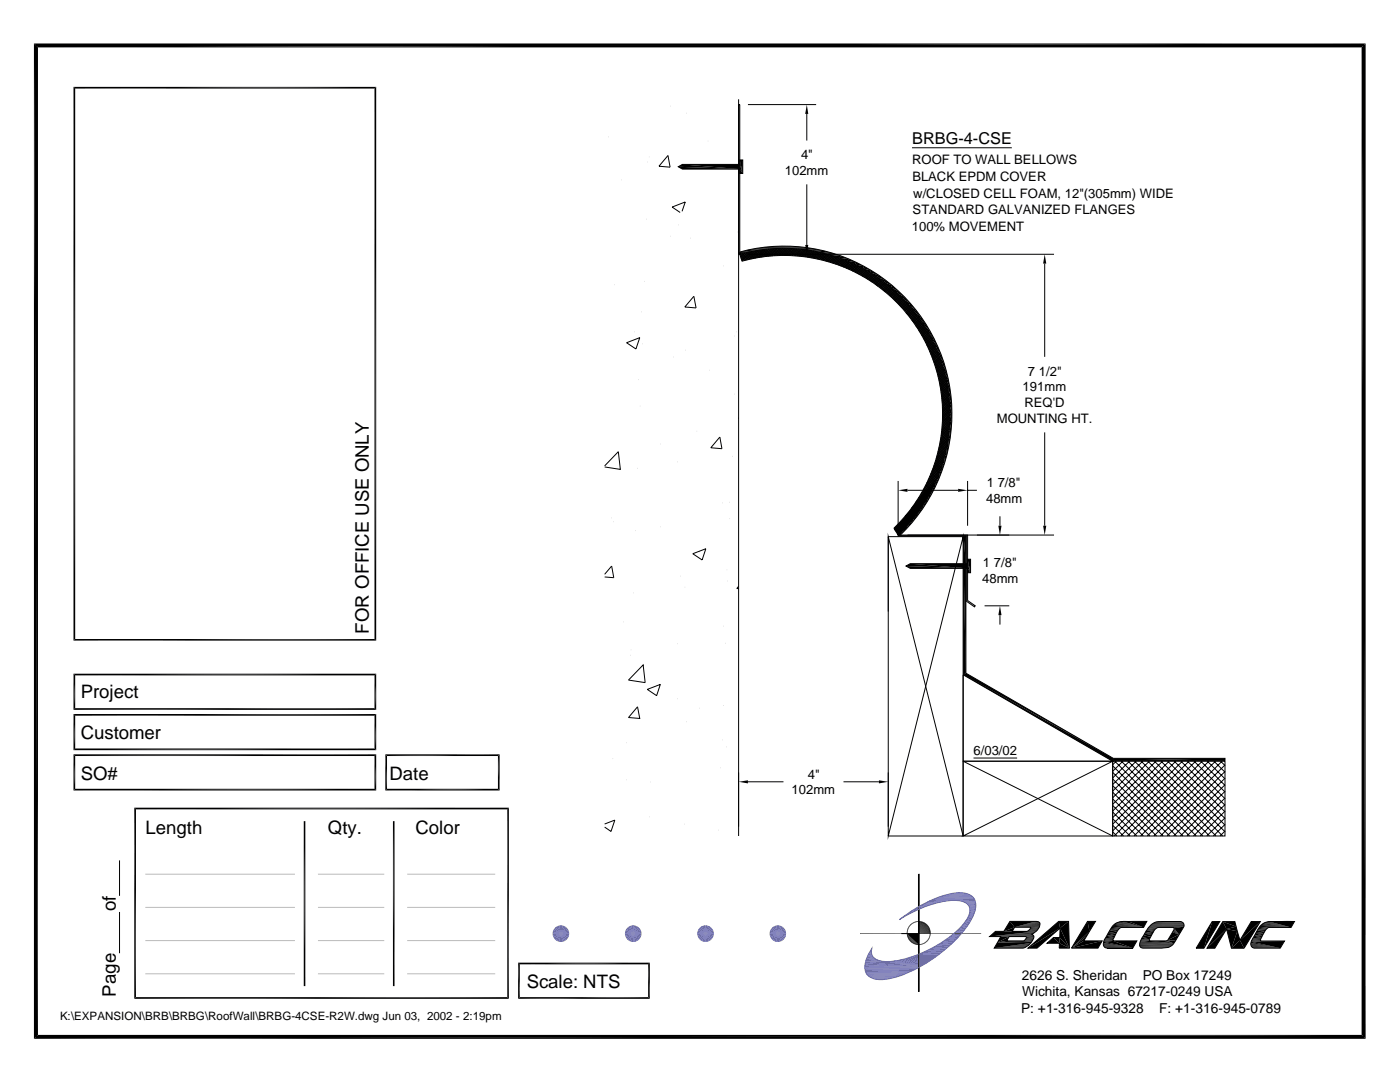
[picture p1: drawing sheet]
<svg xmlns="http://www.w3.org/2000/svg" width="279mm" height="216mm" viewBox="0 0 279 216" stroke-linecap="round" stroke-linejoin="round" font-family="sans-serif">
<defs><g id="words">
<g font-size="3.7">
<text x="73.6" y="126.4" transform="rotate(-90 73.6 126.4)">FOR OFFICE USE ONLY</text>
<text x="16.1" y="139.3">Project</text>
<text x="16.1" y="147.4">Customer</text>
<text x="16.1" y="155.6">SO#</text>
<text x="77.7" y="155.6">Date</text>
<text x="29" y="166.3">Length</text>
<text x="65.4" y="166.3">Qty.</text>
<text x="82.9" y="166.3">Color</text>
<text x="23.1" y="181.9" transform="rotate(-90 23.1 181.9)">of</text>
<text x="105.1" y="197.2">Scale: NTS</text>
<text x="23.1" y="198.8" transform="rotate(-90 23.1 198.8)">Page</text>
</g>
<text font-size="3.3" x="182" y="28.8">BRBG-4-CSE</text>
<g font-size="2.7">
<text x="203.9" y="195.5">2626 S. Sheridan</text>
<text x="228.1" y="195.5">PO Box 17249</text>
<text x="203.8" y="202.1">P: +1-316-945-9328</text>
<text x="204" y="198.8">Wichita, Kansas 67217-0249 USA</text>
<text x="231.3" y="202.1">F: +1-316-945-0789</text>
</g>
<g font-size="2.6">
<text x="156.6" y="34.9">102mm</text>
<text x="159.9" y="31.8">4&quot;</text>
<text x="182.1" y="32.7">ROOF TO WALL BELLOWS</text>
<text x="182.1" y="36.1">BLACK EPDM COVER</text>
<text x="182.3" y="39.4">w/CLOSED CELL FOAM, 12&quot;(305mm) WIDE</text>
<text x="182" y="46">100% MOVEMENT</text>
<text x="182.1" y="42.7">STANDARD GALVANIZED FLANGES</text>
<text x="205.1" y="75">7 1/2&quot;</text>
<text x="204.1" y="78.1">191mm</text>
<text x="204.4" y="81.2">REQ'D</text>
<text x="199" y="84.3">MOUNTING HT.</text>
<text x="196.8" y="100.3">48mm</text>
<text x="196.9" y="97.2">1 7/8&quot;</text>
<text x="196.1" y="113.2">1 7/8&quot;</text>
<text x="196" y="116.3">48mm</text>
<text x="161.2" y="155.4">4&quot;</text>
<text x="194.3" y="150.7">6/03/02</text>
<text x="157.9" y="158.5">102mm</text>
</g>
<text font-size="2.3" x="12" y="203.6">K:\EXPANSION\BRB\BRBG\RoofWall\BRBG-4CSE-R2W.dwg Jun 03, 2002 - 2:19pm</text>
</g></defs>
<g fill="none" stroke="#000" stroke-width=".2">
<path d="M147.4 19.8v147M121.3 27.3h.1M124 35.9h.1M129.2 32.3h.1M129.5 31.3h.1M133.3 31l.4 2.4-2.2-.2zM133.8 21.2h.1M135.4 33.3l.8-.5h11.4v-.9h.6v2.7h-.6v-.9h-11.4zM136.9 22.6h.1M141.3 28.2h.1M147.4 20.9h.2v29.8h-.2zM149.3 20.9h13.6"/>
<path d="M161 22.7v5.3M161 36.8v12.1M182 29.5h19.9M122.6 56.8h.1M128.6 56.2h.1M129.1 43.7h.1M133.9 47.1h.1M135.4 44.9h.1M136.1 42.2l.7-1.9-2.7 1 1.6 1.1M137.8 47.5h.1M138.5 59.1l.4 2.3-2.2-.1zM144.3 53.1h.1"/>
<path d="M147.1 46.3h.1M147.6 50.7v-.4a33.5 33.5 0 0 1 38 15.8 33.5 33.5 0 0 1-5.9 40.7h-.5M147.6 50.7a33.2 33.2 0 0 1 37.7 15.7 33.2 33.2 0 0 1-6.1 40.4M147.6 50.7l.5 1.4M147.7 50.7l1.2 1.2M147.8 50.7l-.1 .1M147.9 51.6l.5 .4M148 50.7l1.2 1.1M148.1 52v.1M148.1 52.1a31.6 31.6 0 0 1 35.9 14.9 31.6 31.6 0 0 1-5.6 38.4l.8 1.4M148.2 50.6l1.2 1.2M148.3 50.6l-.6 .5 .9 .9"/>
<path d="M148.5 50.5l1.2 1.2M148.7 50.5l-.9 .9M148.8 50.4l1.2 1.2M149.2 50.4l-1.3 1.2M149.3 50.7h61.1M149.3 50.3l1.2 1.2M149.8 50.2l1.3 1.2M150 50.2l-1.9 1.9M150.1 50.2l1.3 1.2M150.7 50.1l1.2 1.2M150.8 51.5l-1.2-1.2-1.6 1.6M150.8 50l-1.9 1.9"/>
<path d="M151 49.6h5M151 49.5h10.1M151.2 50l-1.8 1.8M151.2 50l1.3 1.2M151.5 49.9l1.3 1.3M151.6 49.9l-1.8 1.8M151.6 51.4l-1.2-1.3-1.9 1.9M151.8 49.9l1.3 1.3M152 49.8l-1.8 1.8-1.2-1.2M152.1 49.8l1.3 1.3M152.4 49.8l-1.8 1.7M152.7 49.3h8.4"/>
<path d="M152.7 49.2h6.7M152.7 49.8l1.3 1.3M152.7 49.8l-1.7 1.7M153 49.7l1.3 1.4M153.1 49.7l-1.7 1.7M153.3 49.7l1.3 1.3M153.5 49.7l-1.7 1.6M153.6 49.7l1.3 1.3M153.8 49.7l-1.6 1.6-1.2-1.3M153.9 49.7l1.4 1.3M154.2 49.6l-1.6 1.6M154.2 49.6l1.4 1.4"/>
<path d="M154.3 49.2h5.1M154.3 49.1h3.5M154.8 49.6l1.4 1.4M154.9 49.6l-1.6 1.5M155.2 49.6l1.3 1.4M155.2 49.6l-1.5 1.5-1.3-1.3M155.5 49.6l1.4 1.4M155.6 49.6l-1.5 1.5M155.8 49.6l1.4 1.4M155.9 51l-1.4-1.4-1.5 1.6M155.9 49.6l-1.5 1.4M156.1 49.6l1.4 1.4"/>
<path d="M156.2 49.6l-1.4 1.4M156.4 49.6l1.5 1.4M156.5 49.6l-1.4 1.4M156.8 51l1.4-1.4 1.5 1.5M156.8 49.6l1.4 1.4M156.9 49.6l-1.5 1.4M157.1 49.6l1.5 1.4M157.2 49.6l-1.4 1.4M157.5 49.6l1.4 1.5M157.5 49.6l-1.4 1.4M157.7 49.6h5.1M157.8 49.6l1.5 1.5 1.3-1.3"/>
<path d="M157.8 49.6l-1.3 1.4M158.5 49.6l-1.4 1.4M158.5 49.6l1.5 1.6M158.8 49.6l-1.4 1.4M158.8 49.6l1.6 1.6M159 51.1l1.3-1.3 1.7 1.7M159.1 49.7l-1.3 1.3M159.2 49.7l1.6 1.6 1.2-1.3M159.3 49.8h3.5M159.4 49.7l-1.3 1.3M159.6 49.7l1.6 1.6M159.7 49.7l-1.3 1.3"/>
<path d="M159.9 49.7l1.7 1.7M160 49.7l-1.3 1.4M160.2 51.2l1.3-1.3 1.7 1.8M160.7 49.8l1.7 1.7M160.9 49.8l-1.3 1.3M161.1 49.9l1.7 1.7M161.2 49.9l-1.3 1.3M161.7 50l-1.2 1.2M161.8 50l1.8 1.8 1.1-1.2M162.2 50.1l1.9 1.8M162.3 50.1l-1.2 1.2M162.6 50.1l-1.2 1.3"/>
<path d="M162.6 50.1l1.9 1.9M162.9 50.2l-1.3 1.2M163 50.2l2 1.9M163.1 50.2l-1.2 1.2M163.4 50.3l-1.2 1.2M163.5 50.3l1.9 2 1.1-1.2M163.7 50.4l-1.2 1.1M163.9 50.4l2 2 1.1-1.1M163.9 50.4l-1.1 1.2M164.1 51.9l1.1-1.1 2.2 2.1M164.2 50.5l-1.2 1.1M164.3 50.5l2.1 2.1 1.1-1.1"/>
<path d="M164.5 50.5l-1.2 1.2M164.8 50.6l2.1 2.1 1.1-1.1M165 50.7l-1.1 1.1M165.5 50.8l-1.1 1.2M165.7 50.9l2.2 2.2M165.8 50.9l-1.2 1.1M166 51l-1.1 1.1M166.2 51l2.3 2.3M166.3 51.1l-1.2 1.1M166.6 51.2l2.4 2.4 1.1-1.1M166.8 51.2l-1.1 1.1M167.1 51.3l2.5 2.5"/>
<path d="M167.3 51.4l-1.1 1.1M167.6 53l1.1-1.1 2.9 2.9M167.6 51.5l2.6 2.6M167.7 51.6l-1 1M168.2 51.7l2.7 2.7M168.2 51.7l-1 1.1M168.5 51.8l-1.1 1.1M169 52l-1.1 1.1M169.2 52.1l-1.1 1.1M169.3 52.2l3.1 3M169.4 52.2l-1.1 1.1M169.6 52.3l-1 1.1"/>
<path d="M169.8 52.4l3.4 3.3 1-1M169.9 52.4l-1.1 1.1M170.3 52.6l-1 1.1M170.5 52.7l3.6 3.6M170.5 52.7l-1 1.1M170.8 52.8l-1.1 1.1M171 52.9l-1.1 1.1M171.1 53l4.1 4.1M171.2 53l-1 1.1M171.4 53.1l-1 1.1M171.7 53.3l-1.1 1M171.8 53.3l4.9 5"/>
<path d="M171.9 53.4l-1.1 1M172.1 53.5l-1.1 1M172.3 53.6l-1 1M172.5 53.7l12.9 12.9M172.5 53.7l-1 1.1M172.7 53.8l-1 1.1M172.9 54l-1 1M173.1 54.1l-1 1M173.2 54.1l11.8 11.8M173.4 54.2l-1.1 1M173.5 54.3l-.9 1.1M173.8 54.5l-1.1 1"/>
<path d="M174 54.6l-1 1M174.1 54.7l10.3 10.3M174.4 54.8l-1 1M174.6 55l-1 1M174.8 55.1l-1 1M175 55.2l-1 1M175 55.3l8.8 8.8M175.2 55.4l-1 1M175.4 55.5l-1.1 1M175.6 55.6l-1 1M175.7 55.8l-.9 1M175.9 55.9l-1 1"/>
<path d="M176.1 56l-1 1M176.2 56.1l6.8 6.8M176.3 56.2l-1 1M176.5 56.3l-1 1M176.7 56.5l-1 1M176.8 58.4l1-1 4 3.9-1 1M176.9 56.6l-1 1M177.1 56.8l-1 1M177.2 56.9l-.9 1M177.4 57.1l-1 1M177.6 57.2l-1 1M178 57.5l-1 1"/>
<path d="M178.1 57.7l-1 1M178.3 57.8l-1 1M178.5 58l-1 1M178.7 58.1l-1 1M178.8 58.3l-1 1M179 58.4l-1 1M179.2 58.6l-1 1M179.3 58.8l-.9 1M179.5 58.9l-1 1M179.7 59.1l-1 1M179.9 59.3l-1 .9M180 59.4l-1 1"/>
<path d="M180.2 59.6l-1 1M180.3 59.8l-1 .9M180.5 59.9l-1 1M208.5 52.6v18.6M125.1 68.4l2.6-1-.8 2.2zM126.6 66.2h.1M127.5 75.7h.1M128 62.2h.1M128.2 68.6h.1M134.5 71.2h.1M136.8 69.9h.1M137.3 61h.1"/>
<path d="M141.6 73.9h.1M146.5 67.1h.1M146.6 78.6h.1M147 66.2h.1M180.7 60.1l-1 1M180.8 62.4l5 5M180.8 60.3l-1 1M181 60.5l-1 .9M181.1 60.6l-1 1M181.3 60.8l-1 1M181.4 61l-1 1M181.6 61.2l-1 .9"/>
<path d="M181.9 61.5l-1 1M182 63.9l4.1 4.1M182 61.7l-.9 1M182.2 61.9l-1 1M182.3 62l-.9 1M182.5 62.2l-1 1M182.6 62.4l-1 1M182.8 65l3.6 3.7M182.8 62.6l-1 1M182.9 62.8l-1 1M183 63l-.9 1M183.2 63.2l-1 1"/>
<path d="M183.3 63.4l-1 1M183.3 65.9l3.4 3.4M183.5 63.6l-1 1M183.6 63.8l-1 .9M183.7 63.9l-1 1.1M183.9 64.1l-1 1.1M184 64.3l-1 1M184.1 64.5l-1 1.1M184.3 64.7l-1 1M184.3 67.5l2.9 2.9-1.1 1.1M184.4 64.9l-1 1.1M184.5 65.2l-1 1"/>
<path d="M184.6 68.2l2.8 2.8M184.7 65.3l-1.1 1.1M184.8 65.6l-1.1 1M184.9 65.8l-1 1 3.1 3M185 68.8l2.6 2.7M185 66l-1 1M185.1 66.2l-1 1M185.3 69.5l2.5 2.5M185.3 66.4l-1.1 1M185.4 66.6l-1.1 1M185.5 66.8l-1 1M185.5 70.1l2.4 2.4"/>
<path d="M185.6 67l-1 1.1M185.7 67.2l-1 1.1M185.8 70.6l2.3 2.4M185.8 67.5l-1 1M185.9 67.7l-1 1M186 71.2l2.2 2.2M186.1 67.9l-1.1 1M186.2 68.1l-1.1 1.1M186.2 71.7l2.2 2.2M186.3 68.3l-1.1 1.1M186.4 68.6l-1.1 1M186.5 68.8l-1.1 1"/>
<path d="M186.5 72.7l2.1 2.1M186.6 69l-1.1 1.1M186.7 69.2l-1.1 1.1M186.8 69.5l-1.1 1M186.8 73.7l2 1.9M186.9 69.7l-1.1 1.1M187 74.1l1.9 2M187 69.9l-1.1 1.1M187.1 70.2l-1.1 1M187.1 74.6l1.9 1.9M187.3 70.6l-1.1 1.1M187.3 75.5l1.8 1.8"/>
<path d="M187.4 70.9l-1.1 1.1M187.4 75.9l1.8 1.8-1.3 1.2M187.5 71.1l-1.1 1.1 2.1 2.1M187.5 76.3l1.7 1.8M187.6 71.4l-1.1 1.1M187.6 76.7l1.7 1.7M187.6 71.6l-1.1 1.1M187.6 77.1l1.7 1.7-1.3 1.3 1.5 1.6M187.7 77.5l1.7 1.7M187.7 71.8l-1.1 1.2M187.8 77.9l1.6 1.7M187.8 72.1l-1.1 1.1 2 2"/>
<path d="M187.8 78.3l1.6 1.6M187.9 78.7l1.6 1.6M187.9 72.3l-1.1 1.2M187.9 79.1l1.6 1.5-1.4 1.4M188 79.4l1.5 1.6M188 72.6l-1.2 1.1M188 79.8l1.5 1.5M188 72.8l-1.1 1.2M188.1 73.1l-1.1 1.1M188.2 73.3l-1.2 1.2M188.3 73.6l-1.2 1.2M188.4 73.9l-1.2 1.1 1.8 1.9"/>
<path d="M188.4 74.1l-1.1 1.2M188.5 74.4l-1.2 1.1M188.6 74.6l-1.2 1.2M188.6 74.9l-1.2 1.2M188.7 75.2l-1.2 1.2M188.7 75.4l-1.1 1.2M188.8 75.7l-1.2 1.2M188.9 76l-1.3 1.2M188.9 76.2l-1.2 1.3M189 76.5l-1.3 1.3M189 76.8l-1.2 1.2M189.1 77.1l-1.3 1.2"/>
<path d="M189.1 77.4l-1.2 1.2M189.2 77.9l-1.3 1.3M189.3 78.2l-1.3 1.3M189.3 78.5l-1.3 1.3M189.4 79.1l-1.4 1.3M189.4 79.4l-1.3 1.4M189.4 79.7l-1.3 1.4M120.7 93l2.7-2.9 .4 3.6-3.1-.5M127.3 93.5h.1M127.7 81h.1M131.8 88.6h.1M135.3 92.2h.1"/>
<path d="M139.1 86h.1M143.7 87.2l.4 2.3-2.2-.2zM146.1 91.1h.1M147.4 83.4v.1M179.2 96v8.9M181.1 97.8h10.1M183 99.9l1.1 1.1M183.1 99.7l1.1 1.1-5.4 5.3M183.2 99.5l1.1 1.1M183.4 99.3l1.1 1.1M183.5 99.1l1.1 1.1M183.6 98.8l1.1 1.1"/>
<path d="M183.7 98.6l1.1 1.1M183.9 98.4l1.1 1.1M184 98.2l1.1 1.1M184.1 98l1.1 1.1M184.2 97.8l1.1 1.1M184.3 97.6l1.1 1.1M184.4 97.4l1.2 1.1M184.6 97.2l1.1 1.1M184.7 96.9l1.1 1.1M184.8 99.9l-6.1 6M184.8 96.7l1.1 1.1M184.9 96.5l1.1 1.2-5.4 5.4 1.1 1.1"/>
<path d="M185 96.3l1.1 1.1M185.1 96.1l1.1 1.1M185.2 95.8l1.2 1.1M185.2 99.1l-6.6 6.6M185.3 95.6l1.2 1.1M185.4 95.4l1.2 1.1M185.5 95.1l1.2 1.2M185.6 94.9l1.2 1.2M185.7 98.3l-7.2 7.2M185.7 94.7l1.2 1.1M185.8 94.4l1.2 1.2M185.9 94.2l1.1 1.2"/>
<path d="M186 94l1.2 1.1M186.1 93.7l1.1 1.2M186.2 93.5l1.1 1.1M186.3 93.2l1.1 1.2M186.3 97l-4.4 4.5 1.1 1M186.4 93l1.1 1.1-2.9 3M186.4 92.8l1.2 1.1M186.6 96.4l-3.9 3.9 1.1 1.1M186.6 92.3l1.2 1.1M186.7 92l1.2 1.2M186.8 91.8l1.1 1.1M186.8 91.5l1.2 1.2"/>
<path d="M186.9 95.8l-3.6 3.6M186.9 91.2l1.2 1.2M187 91l1.2 1.2-2.5 2.4M187 90.7l1.3 1.2M187.1 95.2l-3.3 3.3M187.1 90.5l1.2 1.2M187.2 89.9l1.3 1.2M187.3 89.7l1.2 1.2M187.3 94.7l-3.1 3.1M187.4 89.4l1.2 1.2M187.4 89.1l1.3 1.3M187.5 88.9l1.2 1.2"/>
<path d="M187.5 88.6l1.3 1.2M187.6 88.3l1.2 1.2-2 2.1M187.6 88l1.3 1.3M187.7 93.6l-2.8 2.8M187.7 87.5l1.3 1.2-1.9 1.9M187.8 87.2l1.3 1.3M187.8 86.9l1.3 1.3M187.9 86.6l1.2 1.3M187.9 93.1l-2.7 2.7M187.9 86.3l1.3 1.3M187.9 86l1.3 1.3M188 85.7l1.3 1.3"/>
<path d="M188 85.4l1.3 1.3M188 92.6l-2.5 2.6M188 84.8l1.4 1.3M188 80.5l1.5 1.5M188.1 84.5l1.3 1.3M188.1 84.2l1.3 1.3M188.1 80.9l1.4 1.4M188.1 83.8l1.4 1.4M188.1 81.5l1.5 1.5M188.1 81.2l1.5 1.5M188.1 83.5l1.4 1.4-1.6 1.7M188.1 82.9l1.4 1.4"/>
<path d="M188.1 83.2l1.4 1.4M188.1 82.5l1.4 1.5M188.1 82.2l1.4 1.5M188.1 81.9l1.4 1.4M188.3 91.7l-2.4 2.4M188.4 91.2l-2.2 2.3M188.6 90.8l-2.2 2.2M188.7 90.4l-2.2 2.1 1.2 1.2M188.8 89.9l-2.1 2.1M188.9 89.1l-2 2M189.1 88.3l-1.9 1.9 1.2 1.2M189.1 87.9l-1.8 1.9"/>
<path d="M189.2 87.5l-1.8 1.8M189.3 87.1l-1.8 1.8M189.3 86.8l-1.7 1.7M189.4 86.4l-1.8 1.7M189.4 86l-1.7 1.7 1.3 1.3M189.4 85.6l-1.6 1.7M189.4 80l-1.3 1.4M189.5 85.3l-1.7 1.6M189.5 80.3l-1.4 1.4M189.5 80.9l-1.4 1.4M189.5 84.6l-1.6 1.6M189.5 81.3l-1.4 1.4"/>
<path d="M189.5 84.2l-1.5 1.6M189.5 81.6l-1.4 1.4M189.5 81.9l-1.4 1.4M189.5 82.2l-1.4 1.5M189.5 83.2l-1.5 1.5M189.5 83.5l-1.5 1.6 1.4 1.3M189.5 83.9l-1.5 1.5M189.6 82.5l-1.5 1.5M189.6 82.9l-1.5 1.5M193.1 96v8.9M193.1 97.8h1.9M208.5 86.3v18.6"/>
<path d="M120.7 114.6l1.4-1.7 .4 2.4-1.8-.2M122 103.3h.1M122.4 104.1h.1M126.3 118.3h.1M126.8 105.9h.1M131.8 105.1h.1M135.7 115h.1M136.7 117.2h.1M138.3 110.5l2.6-1-.8 2.2zM139.7 110.1h.1M144.2 100.4h.1M145.1 113.7h.1"/>
<path d="M145.2 115.9h.1M145.6 100.2h.1M145.7 103.5h.1M147.4 117l-.4 .4 .4 .1M178.5 105.6l1 1M178.5 105.3l1.1 1.1M178.7 105.1l1.1 1.1M178.8 105l1.1 1.1M179 104.8l1.1 1.1M179.1 106.5l.2 .2M179.2 104.6l1.1 1.1M179.2 106.8h13.9v13l1.5 1.1-.1 .2-1.7-1.1v-13h-13.6z"/>
<path d="M179.2 106.8h.1M179.3 104.5l1.1 1.1M179.5 104.3l1.1 1.1M179.7 104.1l1.1 1.1-1.6 1.5M179.8 103.9l1.1 1.2M180 103.8l1.1 1.1M180.1 103.6l1.1 1.1M180.3 103.4l1.1 1.1M180.4 103.3l1.1 1.1M180.7 102.9l1.1 1.1M180.8 112.9l.9-.4h11.4v-.9h.6v2.7h-.6v-.9h-11.4zM180.9 102.7l1.1 1.1"/>
<path d="M181 102.5l1.1 1.1M181.1 106.8h29.3M181.2 102.3l1.1 1.1M181.3 102.2l1.1 1.1M181.5 102l1.1 1.1M181.6 101.8l1.1 1.1M181.8 101.6l1.1 1.1M182 101.2l1.1 1.1M182.2 101l1.1 1.1M182.3 100.8l1.1 1.1M182.5 100.6l1.1 1.1M182.6 103l-3.5 3.6"/>
<path d="M182.6 100.5l1.1 1.1M182.9 100.1l1.1 1.1M183.5 101.8l-4.5 4.5M192.2 107.1h-14.9v59.7l14.9-59.7v59.7M192.3 107.1h.5v27.2l29.4 17h22.3v.5h-22.4l-29.8-17.2zM199.6 103v1.9M124.4 124.1h.1M125.9 130.7h.1M125.9 129.7h.1M128.4 132.7l.4 3.5-3.4-.5zM129.2 137.6l2.6-1-.8 2.2zM135.1 139.4h.1"/>
<path d="M135.3 128.4h.1M144.3 124.9h.1M144.8 128.4h.1M177.3 122v-14.9l14.9 59.7M192.2 134.6l29.9 17.3h-29.9zM196.5 120.9h4.9M199.6 122.7v1.9M122.3 151.4h.1M125 155.6h.1M125 148.2h.1M125.4 143.2h.1M127.2 141l.5 2.4-2.3-.2z"/>
<path d="M129.8 156h.1M137.1 144h.1M139.6 141.3h.1M143.8 153.2h.1M144.1 147.6h.1M144.3 140.8h.1M144.9 149h.1M149.3 156h7.1M168.3 156h7.1M177.3 154.1v10.9M192.2 151.9l29.9 14.9M222.1 151.9h22.4v14.9h-22.4z"/>
<path d="M222.1 151.9l-29.9 14.9h29.9v-14.9h-29.9v14.9M222.1 152.8l14 14M222.1 154.1l12.7 12.7M222.1 155.4l11.3 11.4M222.1 156.8l10 10M222.1 158.1l8.7 8.7M222.1 159.4l7.4 7.4M222.5 151.9l14.9 14.9M222.8 151.9l-.7 .7M223.8 151.9l14.9 14.9M224.1 151.9l-2 2M225.1 151.9l15 14.9"/>
<path d="M225.4 151.9l-3.3 3.3M226.4 151.9l15 14.9M226.7 151.9l-4.6 4.6M227.8 151.9l14.9 14.9M228 151.9l-5.9 6M229.1 151.9l14.9 14.9M229.4 151.9l-7.3 7.3M230.4 151.9l14.1 14.1M230.7 151.9l-8.6 8.6M231.7 151.9l12.8 12.7M232 151.9l-9.9 9.9M233 151.9l11.5 11.4"/>
<path d="M233.3 151.9l-11.2 11.3M234.4 151.9l10.1 10.1M234.7 151.9l-12.6 12.6M235.7 151.9l8.8 8.8M236 151.9l-13.9 13.9M237 151.9l7.5 7.5M237.3 151.9l-14.9 14.9M238.3 151.9l6.2 6.1M238.6 151.9l-14.9 14.9M239.6 151.9l4.9 4.8M239.9 151.9l-14.9 14.9M241 151.9l3.5 3.5"/>
<path d="M241.3 151.9l-15 14.9M242.3 151.9l2.2 2.2M242.6 151.9l-15 14.9M243.6 151.9l.9 .9M243.9 151.9l-14.9 14.9M244.5 152.6l-14.2 14.2M244.5 153.9l-12.9 12.9M244.5 155.3l-11.6 11.5M244.5 156.6l-10.3 10.2M244.5 157.9l-8.9 8.9M244.5 159.2l-7.6 7.6M120.7 164.4l2-.8-.8 2.3-1.2-.9"/>
<path d="M129.6 163h.1M136.6 164.4h.1M143.4 165.6h.1M177.3 166.8h14.9M222.1 160.7l6.1 6.1M222.1 162l4.8 4.8M222.1 163.4l3.4 3.4M222.1 164.7l2.1 2.1M222.1 166l.8 .8M244.5 160.5l-6.3 6.3M244.5 161.9l-5 4.9M244.5 163.2l-3.7 3.6"/>
<path d="M244.5 164.5l-2.4 2.3M244.5 165.8l-1 1"/>
</g>
<g fill="#000">
<path d="M6.8 8.7h265.7l-264.9 .8zM7.6 9.5l264.9-.8-.8 .8zM271.7 9.5l.8 197.8-.8-.8zM271.7 9.5l.8-.8v198.6zM135.4 33.3l12.2 .4h-11.4zM135.4 33.3l.8-.5 11.4 .9zM147.6 33.7l.6 .9h-.6zM136.2 32.8h11.4v.9zM147.6 32.8l.6 1.8-.6-.9zM147.6 31.9l.6 2.7-.6-1.8zM147.6 31.9h.6v2.7zM161 20.9l.3 1.8h-.6z"/>
<path d="M147.6 50.3h1.7l-1.7 .4zM160.7 48.9h.6l-.3 1.8zM164.3 50.5l3.4 .5h-1.7zM166 51h1.7l-.1 .5zM164.3 50.5h1.8l1.6 .5zM167.6 51.5l1.7 .1-.1 .5zM167.7 51l1.6 .6-1.7-.1zM169.2 52.1l1.7 .2-.2 .5zM169.3 51.6l1.6 .7-1.7-.2zM170.7 52.8l1.7 .3-.2 .5zM170.9 52.3l1.5 .8-1.7-.3zM172.2 53.6l1.7 .4-.2 .4z"/>
<path d="M172.4 53.1l1.5 .9-1.7-.4zM173.7 54.4l1.6 .5-.2 .4zM173.9 54l1.4 .9-1.6-.5zM175.1 55.3l1.6 .6-.2 .4zM175.3 54.9l1.4 1-1.6-.6zM176.5 56.3l1.5 .6-.2 .5zM176.7 55.9l1.3 1-1.5-.6zM177.8 57.4l1.5 .7-.3 .4zM178 56.9l1.3 1.2-1.5-.7zM179 58.5l1.5 .8-.2 .4zM179.3 58.1l1.2 1.2-1.5-.8zM180.3 59.7l1.4 .8-.3 .4z"/>
<path d="M180.5 59.3l1.2 1.2-1.4-.8zM208.5 50.7l.3 1.9h-.6zM181.4 60.9l1.4 .9-.3 .4zM181.7 60.5l1.1 1.3-1.4-.9zM182.5 62.2l1.3 1-.3 .4zM182.8 61.8l1 1.4-1.3-1zM183.5 63.6l1.2 1-.3 .4zM183.8 63.2l.9 1.4-1.2-1zM184.4 65l1.2 1.1-.3 .3zM184.7 64.6l.9 1.5-1.2-1.1zM185.3 66.4l1.1 1.2-.3 .3zM185.6 66.1l.8 1.5-1.1-1.2z"/>
<path d="M186.1 67.9l1 1.2-.3 .3zM186.4 67.6l.7 1.5-1-1.2zM186.8 69.4l1 1.3-.4 .3zM187.1 69.1l.7 1.6-1-1.3zM187.4 71l1 1.3-.4 .3zM187.4 71l.4-.3 .6 1.6zM188 72.6l.8 1.3-.4 .3zM188 72.6l.4-.3 .4 1.6zM188.4 74.2l.8 1.4-.4 .3zM188.4 74.2l.4-.3 .4 1.7zM188.8 75.9l.7 1.4-.4 .2zM189.1 77.5l.7 1.4-.4 .3z"/>
<path d="M188.8 75.9l.4-.3 .3 1.7zM189.4 79.2l.5 1.4-.4 .3zM189.1 77.5l.4-.2 .3 1.6zM189.4 79.2l.4-.3 .1 1.7zM179.2 97.8l1.9-.3v.6zM185.4 98.8l-.4 1.3-.4 .1zM185.4 98.8l.5-.1-.9 1.4zM186.2 97.3l-.3 1.4-.5 .1zM186.2 97.3l.4-.1-.7 1.5zM186.9 95.7l-.3 1.5-.4 .1zM186.9 95.7l.4-.1-.7 1.6zM187.5 94.2l-.2 1.4-.4 .1z"/>
<path d="M187.5 94.2l.5-.2-.7 1.6zM188.1 92.6l-.1 1.4-.5 .2zM188.1 92.6l.4-.2-.5 1.6zM188.5 90.9v1.5l-.4 .2zM188.9 89.3l.1 1.5-.5 .1zM188.5 90.9l.5-.1-.5 1.6zM189.2 87.6l.1 1.5-.4 .2zM188.9 89.3l.4-.2-.3 1.7zM189.4 86l.2 1.4-.4 .2zM189.5 80.9l.5 1.4-.4 .3zM189.5 84.3l.3 1.4-.4 .3zM189.6 82.6l.3 1.4-.4 .3z"/>
<path d="M189.2 87.6l.4-.2-.3 1.7zM189.4 86l.4-.3-.2 1.7zM189.5 80.9l.4-.3 .1 1.7zM189.5 84.3l.4-.3-.1 1.7zM189.6 82.6l.4-.3-.1 1.7zM191.2 97.5l1.9 .3-1.9 .3zM180.4 105.6l-.7 1.2h-.5zM180.8 112.9l12.3 .5h-11.4zM180.4 105.6h.5l-1.2 1.2zM181.6 104.3l-.7 1.3h-.5zM180.8 112.9l.9-.4 11.4 .9zM181.6 104.3h.4l-1.1 1.3z"/>
<path d="M182.6 103l-.6 1.3h-.4zM182.6 103h.5l-1.1 1.3zM183.6 101.6l-.5 1.4h-.5zM183.6 101.6h.5l-1 1.4zM184.6 100.2l-.5 1.4h-.5zM184.6 100.2l.4-.1-.9 1.5zM193.1 113.4l.6 .9h-.6zM181.7 112.5h11.4v.9zM193.1 112.5l.6 1.8-.6-.9zM193.1 111.6l.6 2.7-.6-1.8zM193.1 111.6h.6v2.7zM199.2 104.9h.7l-.3 1.9z"/>
<path d="M208.2 104.9h.6l-.3 1.9zM192.3 134.6l29.9 16.7-.1 .5zM192.3 134.6l.5-.3 29.4 17zM199.6 120.9l.3 1.8h-.7zM147.4 156l1.9-.3v.6zM175.4 155.7l1.9 .3-1.9 .3zM222.2 151.3l22.3 .5h-22.4zM222.2 151.3h22.3v.5zM6.8 8.7l.8 197.8-.8 .8zM6.8 8.7l.8 .8v197zM6.8 207.3l.8-.8h264.1zM6.8 207.3l264.9-.8 .8 .8z"/>
</g>
<path d="M162.7 50.3h3.4M192.5 107.1v5.4M192.5 113.4v21.2" fill="none" stroke="#000" stroke-width=".44"/>
<path d="M162.7 50.3h3.4" fill="none" stroke="#000" stroke-width=".38"/>
<path d="M147.6 50.2h3.3M149.3 49.7h5M14.7 127.7h60.4M60.8 163.9v32.9M78.6 163.9v32.9M101.4 161.2v38.1" fill="none" stroke="#000" stroke-width=".32"/>
<path d="M147.6 50.1h3.3" fill="none" stroke="#000" stroke-width=".42"/>
<path d="M157.7 49.6h5.1M161 50h3.5" fill="none" stroke="#000" stroke-width=".28"/>
<path d="M149.3 49.9h3.3M149.3 49.7h5" fill="none" stroke="#000" stroke-width=".25"/>
<path d="M161 49.9h3.5" fill="none" stroke="#000" stroke-width=".36"/>
<path d="M151 49.4h10.1" fill="none" stroke="#000" stroke-width=".23"/>
<g fill="none" stroke="#000" stroke-width=".34">
<path d="M14.7 17.5h60.4M14.8 17.3v110.5M74.9 17.3v110.5M14.7 134.6h60.4M14.8 134.4v7.2M74.9 134.4v7.2M14.7 141.5h60.4M14.7 157.6h60.4M14.7 150.7h60.4M14.7 149.5h60.4M14.7 142.6h60.4M14.8 142.5v7.2"/>
<path d="M14.8 150.5v7.2M74.9 142.5v7.2M74.9 150.5v7.2M26.8 161.3h74.8M27 161.2v38.1M26.8 199.1h74.8M103.4 199.1h26.3M103.4 192.3h26.3M103.6 192.1v7.2M129.5 192.1v7.2"/>
</g>
<g fill="#5c5cb8">
<path d="M112 186.3l1.6-.4v.4z"/>
<path d="M112 186.3l1.4-.7 .2 .3z"/>
<path d="M112 186.3l1.2-1 .2 .3z"/>
<path d="M113 185l.2 .3-1.2 1z"/>
<path d="M112.7 184.8l.3 .2-1 1.3z"/>
<path d="M112.3 184.7l.4 .1-.7 1.5z"/>
<path d="M112 184.6l.3 .1-.3 1.6z"/>
<path d="M111.6 184.7l.4-.1v1.7z"/>
<path d="M111.2 184.8l.4-.1 .4 1.6z"/>
<path d="M110.9 185l.3-.2 .8 1.5z"/>
<path d="M110.6 185.3l.3-.3 1.1 1.3z"/>
<path d="M110.6 185.3l1.4 1-1.6-.7z"/>
<path d="M110.4 185.6l1.6 .7-1.7-.4z"/>
<path d="M110.3 185.9l1.7 .4h-1.7z"/>
<path d="M110.3 186.3h1.7l-1.7 .4z"/>
<path d="M110.3 186.7l1.7-.4-1.6 .7z"/>
<path d="M110.4 187l1.6-.7-1.4 1z"/>
<path d="M110.6 187.3l1.4-1-1.1 1.3z"/>
<path d="M112 186.3l-.8 1.5-.3-.2z"/>
<path d="M112 186.3l-.4 1.6-.4-.1z"/>
<path d="M112 186.3v1.7l-.4-.1z"/>
<path d="M112 186.3l.3 1.6-.3 .1z"/>
<path d="M112 186.3l.7 1.5-.4 .1z"/>
<path d="M112 186.3l1 1.3-.3 .2z"/>
<path d="M112 186.3l1.2 1-.2 .3z"/>
<path d="M112 186.3l1.4 .7-.2 .3z"/>
<path d="M112 186.3l1.6 .4-.2 .3z"/>
<path d="M112 186.3h1.6v.4z"/>
<path d="M140.8 186.3l1.6-.4 .1 .4z"/>
<path d="M140.8 186.3l1.5-.7 .1 .3z"/>
<path d="M140.8 186.3l1.3-1 .2 .3z"/>
<path d="M141.8 185l.3 .3-1.3 1z"/>
<path d="M141.5 184.8l.3 .2-1 1.3z"/>
<path d="M141.2 184.7l.3 .1-.7 1.5z"/>
<path d="M140.8 184.6l.4 .1-.4 1.6z"/>
<path d="M140.4 184.7l.4-.1v1.7z"/>
<path d="M140.1 184.8l.3-.1 .4 1.6z"/>
<path d="M139.8 185l.3-.2 .7 1.5z"/>
<path d="M139.8 185l1 1.3-1.3-1z"/>
<path d="M139.5 185.3l1.3 1-1.5-.7z"/>
<path d="M139.3 185.6l1.5 .7-1.6-.4z"/>
<path d="M139.2 185.9l1.6 .4h-1.7z"/>
<path d="M139.1 186.3h1.7l-1.6 .4z"/>
<path d="M139.2 186.7l1.6-.4-1.5 .7z"/>
<path d="M139.3 187l1.5-.7-1.3 1z"/>
<path d="M139.5 187.3l1.3-1-1 1.3z"/>
<path d="M140.8 186.3l-.7 1.5-.3-.2z"/>
<path d="M140.8 186.3l-.4 1.6-.3-.1z"/>
<path d="M140.8 186.3v1.7l-.4-.1z"/>
<path d="M140.8 186.3l.4 1.6-.4 .1z"/>
<path d="M140.8 186.3l.7 1.5-.3 .1z"/>
<path d="M140.8 186.3l1 1.3-.3 .2z"/>
<path d="M140.8 186.3l1.3 1-.3 .3z"/>
<path d="M140.8 186.3l1.5 .7-.2 .3z"/>
<path d="M140.8 186.3l1.6 .4-.1 .3z"/>
<path d="M140.8 186.3h1.7l-.1 .4z"/>
<path d="M126.4 186.3l1.6-.4v.4z"/>
<path d="M126.4 186.3l1.5-.7 .1 .3z"/>
<path d="M126.4 186.3l1.3-1 .2 .3z"/>
<path d="M127.4 185l.3 .3-1.3 1z"/>
<path d="M127.1 184.8l.3 .2-1 1.3z"/>
<path d="M126.7 184.7l.4 .1-.7 1.5z"/>
<path d="M126.4 184.6l.3 .1-.3 1.6z"/>
<path d="M126 184.7l.4-.1v1.7z"/>
<path d="M125.6 184.8l.4-.1 .4 1.6z"/>
<path d="M125.3 185l.3-.2 .8 1.5z"/>
<path d="M125.1 185.3l.2-.3 1.1 1.3z"/>
<path d="M125.1 185.3l1.3 1-1.5-.7z"/>
<path d="M124.9 185.6l1.5 .7-1.6-.4z"/>
<path d="M124.8 185.9l1.6 .4h-1.7z"/>
<path d="M124.7 186.3h1.7l-1.6 .4z"/>
<path d="M124.8 186.7l1.6-.4-1.5 .7z"/>
<path d="M124.9 187l1.5-.7-1.3 1z"/>
<path d="M125.1 187.3l1.3-1-1.1 1.3z"/>
<path d="M126.4 186.3l-.8 1.5-.3-.2z"/>
<path d="M126.4 186.3l-.4 1.6-.4-.1z"/>
<path d="M126.4 186.3v1.7l-.4-.1z"/>
<path d="M126.4 186.3l.3 1.6-.3 .1z"/>
<path d="M126.4 186.3l.7 1.5-.4 .1z"/>
<path d="M126.4 186.3l1 1.3-.3 .2z"/>
<path d="M126.4 186.3l1.3 1-.3 .3z"/>
<path d="M126.4 186.3l1.5 .7-.2 .3z"/>
<path d="M126.4 186.3l1.6 .4-.1 .3z"/>
<path d="M126.4 186.3h1.6v.4z"/>
<path d="M155.2 186.3l1.6-.4 .1 .4z"/>
<path d="M155.2 186.3l1.5-.7 .1 .3z"/>
<path d="M155.2 186.3l1.3-1 .2 .3z"/>
<path d="M156.3 185l.2 .3-1.3 1z"/>
<path d="M156 184.8l.3 .2-1.1 1.3z"/>
<path d="M155.6 184.7l.4 .1-.8 1.5z"/>
<path d="M155.2 184.6l.4 .1-.4 1.6z"/>
<path d="M154.9 184.7l.3-.1v1.7z"/>
<path d="M154.5 184.8l.4-.1 .3 1.6z"/>
<path d="M154.2 185l.3-.2 .7 1.5z"/>
<path d="M154.2 185l1 1.3-1.3-1z"/>
<path d="M153.9 185.3l1.3 1-1.4-.7z"/>
<path d="M153.8 185.6l1.4 .7-1.6-.4z"/>
<path d="M153.6 185.9l1.6 .4h-1.6z"/>
<path d="M153.6 186.3h1.6l-1.6 .4z"/>
<path d="M153.6 186.7l1.6-.4-1.4 .7z"/>
<path d="M153.8 187l1.4-.7-1.3 1z"/>
<path d="M153.9 187.3l1.3-1-1 1.3z"/>
<path d="M155.2 186.3l-.7 1.5-.3-.2z"/>
<path d="M155.2 186.3l-.3 1.6-.4-.1z"/>
<path d="M155.2 186.3v1.7l-.3-.1z"/>
<path d="M155.2 186.3l.4 1.6-.4 .1z"/>
<path d="M155.2 186.3l.8 1.5-.4 .1z"/>
<path d="M155.2 186.3l1.1 1.3-.3 .2z"/>
<path d="M155.2 186.3l1.3 1-.2 .3z"/>
<path d="M155.2 186.3l1.5 .7-.2 .3z"/>
<path d="M155.2 186.3l1.6 .4-.1 .3z"/>
<path d="M155.2 186.3h1.7l-.1 .4z"/>
</g>
<path d="M76.9 150.7h22.8M76.9 157.6h22.8M77.1 150.5v7.2M99.5 150.5v7.2M197.5 186.7h8.7M249.7 189h5.8" fill="none" stroke="#000" stroke-width=".34"/>
<g fill="none" stroke="#000" stroke-width=".2">
<path d="M183.3 174.5h.1v23.3h-.1zM183.4 174.5v6.4M183.4 181.4v7.1M183.4 190.4v7.4M197.5 186.9l1.2-1.1h1.6l1.2-1.9h5.2a.7 .7 0 0 1 .8 .3 .7 .7 0 0 1-.1 .8l-.4 .7-1.1 .7 .1 .1a.71 .71 0 0 1 0 1.2l-.8 1-1 .5h-5.8l1.3-2.3zM197.5 186.8h8.8M198.4 189.2h5.9M198.4 189.1h6.2M198.7 185.9h8.1M201.4 186.9h3.4a.79 .79 0 0 1-.6 .8h-3.3zM202.5 184.9h5M204.6 189.1l-6.2 .1"/>
<path d="M220.5 189.1h5.6M220.6 189.1h5.5M220.9 189.2h5.2M221.8 185.1h2.1M221.9 185h6.3M222.2 187.7h4.7M225.3 183.9h3.6M227.4 188.8h6.4M227.4 188.7h6.6M227.4 188.5h6.7M227.5 188.2h6.8M227.5 188.9h6.1"/>
<path d="M227.6 189h5.7M227.7 189.1h5.4M227.9 189.1h4.5M228 189.2h4M229.2 185.1h2.1M229.2 185h7.1M229.4 184.8h6.9M229.6 184.7h6.7M229.6 184.6h6.7M229.8 184.5h6.5M229.8 184.4h6.5M229.9 184.4h6.4"/>
<path d="M230 184.4h6.3M230 184.3h6.2M230.2 184.2h6M230.2 184.1h5.9M230.4 184h5.7M230.6 184h5.3M230.7 183.9h5.2M231 183.9h4.8M233.4 189h-5.8M233.5 188.9h-6M244 183.9h2.4l1.1 3.7 2.2-3.7h1.8l-3.2 5.3h-2.5l-1-3.8-2.4 3.8h-1.5zM249.7 187.8h6.6"/>
<path d="M249.9 189.1h5.6M250.2 189.2h5.3M251.2 185.1h2.1M251.4 185h6.3M251.7 184.6a2.82 2.82 0 0 1 2-.7h4.6l-.6 1.2h-4.5a4.1 4.1 0 0 0-1.6 2.6l4.7 .1-.8 1.4h-5a.9 .9 0 0 1-.8-.5 .9 .9 0 0 1 .1-1l1.3-2.3zM253.3 183.9h5M253.5 183.9h4.8"/>
</g>
<g fill="#000">
<path d="M183.3 188.4l.1 .1zM183.3 188.5l.1 1.9h-.1zM183.3 186.3h.1zM183.3 180.9l.1 .5-.1 .1zM183.3 183.9h.1zM183.3 188.5h.1zM183.3 188.5h.1v1.9zM183.3 180.9h.1v.5zM197.5 186.9l1.2-1.1 8.1 .1zM199.1 188.1l6.6 .1-7.3 1zM199.7 186.9h1.7l-2.3 1.2zM199.1 188.1l2.3-1.2-.5 .8z"/>
<path d="M201.5 183.9h5.2l-4.2 1.1zM201.5 183.9l1 1.1-2.2 .8zM200.3 185.8l2.2-.8-.5 .8zM202.5 185l4.3-1.1zM204.3 187.7l1.6 .2zM204.3 187.7h1.7zM204.6 187.5l1.5 .1h-1.7zM204.7 187.3l1.5 .1-1.6 .1zM204.8 186.9l1.5 .1h-1.4zM204.8 187.2l1.5 .1h-1.6zM204.9 187h1.4l-1.5 .2zM198.4 189.2l6.7-.5z"/>
<path d="M205 185.8l1.8 .1zM198.4 189.2l6.8-.5zM205.1 185.8l.2-.1 1.5 .2zM198.4 189.2l6.9-.6zM198.4 189.2l7.1-.8-.2 .2zM205.5 185.5h1.6l-1.8 .2zM198.4 189.2l7.2-.9-.1 .1zM205.6 185.3l1.6 .1-1.7 .1zM205.7 185.2l1.6 .1h-1.7zM205.7 185h1.7l-1.7 .2zM198.4 189.2l7.3-1zM197.5 186.9l8.5-.4z"/>
<path d="M204.3 187.7h1.7l-.1 .2zM204.4 187.6h1.7l-.1 .1zM204.6 187.5l1.6-.1-.1 .2zM197.5 186.9l8.7-.7-.3 .2zM204.7 187.3h1.6l-.1 .1zM204.8 187.2l1.5-.1v.2zM204.8 187.2l1.5-.2v.1zM204.8 186.9l1.5-.1v.2zM197.5 186.9l9-.8-.3 .1zM197.5 186.9l9.1-1zM197.5 186.9l9.3-1zM204.9 185.8l1.9 .1z"/>
<path d="M202.5 185l4.5-1.1zM205.3 185.7h1.7l-.2 .2zM202.5 185l4.6-1.1zM205.3 185.7l1.8-.2-.1 .2zM202.5 185l4.7-1.1zM205.5 185.5l1.7-.1-.1 .1zM202.5 185l4.8-1zM205.6 185.3h1.7l-.1 .1zM202.5 185l4.8-1h.1zM205.7 185.2l1.6-.1v.2zM205.7 185.2l1.7-.2zM202.5 185l5-.9z"/>
<path d="M205.5 185l2-.1zM205.6 185l1.9-.1zM205.7 185l1.8-.1-.1 .1zM202.5 185l5-.9 .1 .1zM202.5 185l5-.4v.1zM202.5 185l5.1-.6-.1 .2zM202.5 185l5.1-.8v.2zM209 188.2l1.2-1.1 1.2 1.1zM211.3 183.9h2l-1.7 1.3zM205.1 189.2l6.2-5.3 .3 1.3zM211.4 188.2l2 1h-2zM210.2 187.1h1.3l-.1 1.1z"/>
<path d="M211.5 187.1l1.9 2.1-2-1zM205.1 189.2l6.5-4-4.6 4zM211.6 185.2l1.8 4-1.9-2.1zM211.6 185.2l1.7-1.3 .1 5.3zM213.8 189.2l2.5-1.5h3.7zM213.8 189.2l3.1-2.4-.6 .9zM217 183.9l.4 1.9-3.6 3.4zM213.8 189.2l3.6-3.4-.5 1zM217 183.9h1.6l-1.2 1.9zM213.8 189.2l6.2-1.5-.9 1.5zM220.2 188.5l5.9 .7-5.9-.5zM220.2 188.4l5.9 .8-5.9-.7z"/>
<path d="M220.2 188.3l5.9 .9-5.9-.8zM220.2 188.7l5.9 .5-5.8-.4zM220.2 188.2l5.9 1-5.9-.9zM220.3 187.9l5.8 1.3-5.9-1zM220.3 187.7h1.9l-1.9 .2zM220.4 187.5h1.7l-1.8 .2zM220.6 187.2l1.6 .1-1.8 .2zM220.6 189.1l.3 .1zM220.9 186.7l1.5 .3-1.8 .2zM221.2 186.2h1.5l-1.8 .5zM221.5 185.7l1.4 .2-1.7 .3zM221.6 185.4h1.7l-1.8 .3z"/>
<path d="M221.8 185.2l1.6 .1-1.8 .1zM220.3 187.7l1.8-.1 .1 .1zM220.3 187.7l1.8-.2v.1zM220.3 187.9l1.9-.2 3.9 1.5zM220.4 187.5l1.8-.2-.1 .2zM222.1 184.7l.2-.1 5.9 .5zM220.6 187.2l1.8-.2-.2 .3zM222.3 184.6l.2-.2 5.7 .7zM220.9 186.7l1.6-.1-.1 .4zM222.5 184.4l.2-.2 5.5 .9zM220.9 186.7l1.8-.5-.2 .4zM222.7 184.2l5.5 .9z"/>
<path d="M221.2 186.2l1.7-.3-.2 .3zM222.8 184.2l5.4 .9zM221.5 185.7l1.6-.1-.2 .3zM222.9 184.1l.3-.1 5 1.1zM221.5 185.7l1.8-.3-.2 .2zM221.6 185.4l1.8-.1-.1 .1zM223.2 184l.3-.1 4.7 1.2zM221.8 185.2h1.7l-.1 .1zM221.8 185.2l1.9-.1zM223.5 183.9l4.7 1.2zM223.7 183.9h.3zM223.7 183.9h.3l4.2 1.2z"/>
<path d="M224 183.9h1.3zM224 183.9h1.3l2.9 1.2zM222.2 187.7h4.7l-.8 1.5zM227.6 187.7h2l-2 .2zM227.7 187.5h1.6l-1.7 .2zM227.9 187.1l1.5 .3-1.7 .1zM228.2 186.7l1.5 .1-1.8 .3zM228.5 186.2l1.5 .2-1.8 .3zM228.7 185.7h1.6l-1.8 .5zM225.3 183.9h3.6l-.7 1.2zM228.9 185.5l1.5 .1-1.7 .1zM229.1 185.3l1.5 .1-1.7 .1z"/>
<path d="M229.2 185.1h1.9zM229.2 185.1h1.8l-1.9 .2zM227.6 187.7l1.8-.1zM227.6 187.7h1.8zM227.7 187.5l1.7-.1zM227.6 187.7h2zM229.4 187.7h.2zM227.6 187.9l2-.2 4.7 .6zM227.9 187.1l1.8-.3-.3 .6zM228.2 186.7l1.8-.3-.3 .4zM228.5 186.2l1.7-.3-.2 .5zM228.5 186.2l1.8-.5-.1 .2z"/>
<path d="M228.7 185.7l1.7-.1-.1 .1zM228.9 185.5l1.7-.1-.2 .2zM229.1 185.3h1.6l-.1 .1zM229.1 185.3l1.8-.1zM229.1 185.3l1.9-.2zM231.8 189.2h.2zM232.7 187.7l1.6 .6zM232.9 187.7l.2-.1 1.5 .1zM234 186l1.3 .5-2.2 1.1zM234.1 185.8l1.2 .7-1.3-.5zM234.1 185.1l.2 .1zM234.2 185.7l1.1 .8-1.2-.7z"/>
<path d="M232.5 187.7l1.8 .6zM232.4 187.7l1.9 .6zM229.8 187.7h2.6l1.9 .6zM229.6 187.7l4.7 .6zM234.3 185.5l1 1-1.1-.8zM234.3 185.5l1 1zM234.3 185.4l1 1.1zM234.3 185.2l1 1.3-1-1.1zM232.9 187.7h1.7l-.3 .6zM233.1 187.6l2.2-1.1-.7 1.2zM235.5 183.9h.3zM234 183.9h1.8z"/>
<path d="M234.3 185.2l2-.3-1 1.6zM241.9 183.9l-1.6 5.3h-1.6zM241.9 183.9h1.5l-3.1 5.3zM244 183.9l2.7 1-1.9 .5zM244 183.9l.8 1.5-3.9 3.8zM240.9 189.2l3.9-3.8-2.4 3.8zM244.8 185.4l2.1 .4-1.1 3.4zM244.8 185.4l1.9-.5 .2 .9zM244 183.9h2.4l.3 1zM246.9 185.8l.6 1.8-1.7 1.6zM245.8 189.2l1.7-1.6 .8 1.6zM249.6 188.4l5.9 .8-5.9-.7z"/>
<path d="M249.6 188.3l5.9 .9-5.9-.8zM249.6 188.5l5.9 .7-5.8-.5zM249.6 188.2l5.9 1-5.9-.9zM249.7 188.7l5.8 .5-5.8-.4zM249.7 187.9l5.8 1.3-5.9-1zM249.7 183.9h1.8l-4 3.7zM249.8 187.7h1.7l-1.8 .2zM249.9 187.5h1.6l-1.7 .2zM250 187.2l1.6 .1-1.7 .2zM250.2 189.2h.5zM250.2 189.2h.3zM250.3 186.7l1.5 .3-1.8 .2z"/>
<path d="M250.6 186.2l1.6 .1-1.9 .4zM250.9 185.7l1.5 .2-1.8 .3zM251.1 185.4l1.5 .2-1.7 .1zM251.2 185.2h1.7l-1.8 .2zM247.5 187.6l4-3.7-3.2 5.3zM249.8 187.7l1.7-.1v.1zM249.8 187.7l1.7-.2zM249.9 187.5l1.7-.2-.1 .2zM251.7 184.6l6 .5-6.2-.4zM250 187.2l1.8-.2-.2 .3zM251.7 184.6l.2-.2 5.8 .7zM250.3 186.7l1.7-.1-.2 .4z"/>
<path d="M251.9 184.4l.2-.2 5.6 .9zM250.3 186.7l1.9-.4-.2 .3zM252.1 184.2l5.6 .9zM250.6 186.2l1.8-.3-.2 .4zM252.3 184.2l.1-.1 5.3 1zM250.9 185.7l1.7-.1-.2 .3zM252.4 184.1l.3-.1 5 1.1zM251.1 185.4h1.6l-.1 .2zM251.1 185.4l1.7-.1-.1 .1zM251.1 185.4l1.8-.2zM252.7 184l.3-.1 4.7 1.2zM251.2 185.2h1.8z"/>
<path d="M251.2 185.2l1.9-.1zM253 183.9h.3zM251.2 185.2l2-.1zM253 183.9h.3l4.4 1.2zM249.7 187.9l6.6-.1-.8 1.4zM253.3 183.9h5l-.6 1.2z"/>
</g>
<path d="M220.4 189.1h5.7M221.8 185.1h2.1M227.4 188.6h6.6M227.4 188.4h6.9M249.9 189.1h5.6M251.2 185.1h2.1" fill="none" stroke="#000" stroke-width=".23"/>
<path d="M198.4 189.1h6.4" fill="none" stroke="#000" stroke-width=".28"/>
<path d="M220.3 189h5.8M234.1 185h2.2" fill="none" stroke="#000" stroke-width=".36"/>
<path d="M198.4 189h6.6" fill="none" stroke="#000" stroke-width=".4"/>
<path d="M199.1 188h6.8" fill="none" stroke="#000" stroke-width=".3"/>
<path d="M227.5 188.1h6.8" fill="none" stroke="#000" stroke-width=".38"/>
<path d="M199.1 187.9h6.8M202.5 184.9h5M221.9 184.9h6.3M251.4 184.9h6.3" fill="none" stroke="#000" stroke-width=".32"/>
<path d="M249.7 187.8h2.1" fill="none" stroke="#000" stroke-width=".21"/>
<path d="M197.5 186.8h8.8" fill="none" stroke="#000" stroke-width=".25"/>
<path d="M197.5 186.7h8.6" fill="none" stroke="#000" stroke-width=".42"/>
<g fill="#5c5cb8">
<path d="M175.1 195.4l.7 .1z"/>
<path d="M175.1 195.4h1.5z"/>
<path d="M175.8 195.5l.8-.1z"/>
<path d="M174.8 195.4h1.8z"/>
</g>
<g fill="none" stroke="#5c5cb8" stroke-width=".2">
<path d="M172.6 193.5h9.8M172.9 194.3h7.9M173 194.4h7.3M173 194.5h7.3M173.1 194.6h6.7M173.1 194.6h7.2M173.2 194.8h6.6M173.4 194.9h5.4M173.4 194.9h5.9M173.7 195h5.1M173.9 195.2h4.4M174.2 195.3h3.2"/>
<path d="M174.2 195.3h3.7M174.5 195.4h2.5M174.5 195.3h2.9"/>
</g>
<path d="M172.6 193.2h10.7M172.7 193.7h9.7M172.7 193.9h9.1M172.8 194.1h8.5M173 194.4h7.8" fill="none" stroke="#5c5cb8" stroke-width=".23"/>
<path d="M172.6 193.2h10.7M172.9 194.1h8.4" fill="none" stroke="#5c5cb8" stroke-width=".21"/>
<path d="M172.8 193.9h9" fill="none" stroke="#5c5cb8" stroke-width=".25"/>
<path d="M172.6 193.4h9.8" fill="none" stroke="#5c5cb8" stroke-width=".28"/>
<path d="M172.6 192.9h10.7M172.6 193.4h10.3" fill="none" stroke="#5c5cb8" stroke-width=".3"/>
<path d="M183.4 193l.6-.3z" fill="#5c5cb8"/>
<path d="M172.6 192.8h10.7" fill="none" stroke="#5c5cb8" stroke-width=".44"/>
<g fill="#5c5cb8">
<path d="M172.6 192.5l10.7 .6-10.7-.5z"/>
<path d="M172.7 192.2l10.6 .9-10.7-.6z"/>
<path d="M184 192.7l1.2-.7z"/>
<path d="M183.4 193l1.8-1z"/>
<path d="M172.8 191.9l10.5 1.2-10.6-.9z"/>
<path d="M172.8 191.9h4.2l6.3 1.2z"/>
</g>
<path d="M172.8 191.9h4.2" fill="none" stroke="#5c5cb8" stroke-width=".2"/>
<g fill="#5c5cb8">
<path d="M177 191.9h.7l5.6 1.2z"/>
<path d="M177 191.9h.7z"/>
</g>
<path d="M172.8 191.9h3.8M172.8 191.9h3.5" fill="none" stroke="#5c5cb8" stroke-width=".2"/>
<g fill="#5c5cb8">
<path d="M177.7 191.9l.4-.1 5.2 1.3z"/>
<path d="M178.1 191.8l.4-.1 4.8 1.4z"/>
</g>
<path d="M172.8 191.8h3.2" fill="none" stroke="#5c5cb8" stroke-width=".2"/>
<path d="M178.5 191.7h.4l4.4 1.4z" fill="#5c5cb8"/>
<path d="M172.8 191.8h2.9" fill="none" stroke="#5c5cb8" stroke-width=".21"/>
<g fill="#5c5cb8">
<path d="M178.9 191.7l.4-.1 4 1.5z"/>
<path d="M183.4 193l2.3-1.4z"/>
</g>
<path d="M172.8 191.7h2.7" fill="none" stroke="#5c5cb8" stroke-width=".32"/>
<path d="M179.3 191.6l.4-.1 3.6 1.6z" fill="#5c5cb8"/>
<path d="M172.8 191.5h2.4" fill="none" stroke="#5c5cb8" stroke-width=".2"/>
<path d="M179.7 191.5l.4-.1 3.2 1.7z" fill="#5c5cb8"/>
<path d="M172.8 191.5h2.2" fill="none" stroke="#5c5cb8" stroke-width=".2"/>
<g fill="#5c5cb8">
<path d="M180.1 191.4l.5-.1 2.7 1.8z"/>
<path d="M173 191.3l1.8 .1-2 .2z"/>
<path d="M173 191.3h1.6l.2 .1z"/>
<path d="M183.4 193l2.9-1.8z"/>
<path d="M180.6 191.3l.4-.1 2.3 1.9z"/>
<path d="M173 191.3l1.4-.2 .2 .2z"/>
<path d="M173 191.3l1.4-.2z"/>
<path d="M181 191.2l.5-.1 1.8 2z"/>
<path d="M173 191.3l1.3-.2z"/>
<path d="M173.1 190.9l1.2 .1-1.3 .3z"/>
<path d="M181.5 191.1l.5-.2 1.3 2.2z"/>
<path d="M183.4 193l3.4-2.1z"/>
<path d="M173.1 190.9l1.1-.1 .1 .2z"/>
<path d="M182 190.9l.5-.2 .8 2.4z"/>
<path d="M173.2 190.6l1 .2-1.1 .1z"/>
<path d="M173.2 190.6h.9l.1 .2z"/>
<path d="M182.5 190.7l.5-.1 .3 2.5z"/>
<path d="M183.4 193l3.9-2.5z"/>
</g>
<path d="M183.1 190.4v2.7" fill="none" stroke="#5c5cb8" stroke-width=".34"/>
<g fill="#5c5cb8">
<path d="M173.2 190.6l.8-.2 .1 .2z"/>
<path d="M183.4 190.4l3.9 .1-3.9 2.5z"/>
<path d="M173.4 190.3l.6 .1-.8 .2z"/>
<path d="M173.4 190.3h.5l.1 .1z"/>
</g>
<path d="M183.4 190.3h3.9" fill="none" stroke="#5c5cb8" stroke-width=".32"/>
<path d="M173.4 190.3l.5-.1v.1z" fill="#5c5cb8"/>
<path d="M183.9 190.3h4" fill="none" stroke="#5c5cb8" stroke-width=".42"/>
<g fill="#5c5cb8">
<path d="M173.6 189.9l.3 .3-.5 .1z"/>
<path d="M173.6 189.9h.3v.3z"/>
<path d="M173.6 189.9l.3-.2v.2z"/>
<path d="M183.9 190.2l1.1-.5 2.9 .4z"/>
</g>
<path d="M185 189.9h3.4" fill="none" stroke="#5c5cb8" stroke-width=".38"/>
<g fill="#5c5cb8">
<path d="M173.8 189.6l.1 .1-.3 .2z"/>
<path d="M173.8 189.6h.1v.1z"/>
<path d="M173.8 189.6l.2-.2z"/>
<path d="M174 189.3l-.2 .3z"/>
</g>
<path d="M185 189.5h3.8" fill="none" stroke="#5c5cb8" stroke-width=".44"/>
<path d="M185 189.7l.9-.5 2.9 .1z" fill="#5c5cb8"/>
<path d="M185.9 189.1h3.4" fill="none" stroke="#5c5cb8" stroke-width=".4"/>
<path d="M185.9 189.2l1-.5 2.4 .1z" fill="#5c5cb8"/>
<path d="M186.9 188.6h2.9M188.2 187.8h2.4" fill="none" stroke="#5c5cb8" stroke-width=".42"/>
<path d="M186.9 188.5h2.9M187.3 188.3h2.5M189 187.1h2.1" fill="none" stroke="#5c5cb8" stroke-width=".28"/>
<path d="M187.8 188.2h2.4M189 187.4h2.1" fill="none" stroke="#5c5cb8" stroke-width=".4"/>
<path d="M187.8 188h2.4M188.2 187.7h2.4" fill="none" stroke="#5c5cb8" stroke-width=".3"/>
<path d="M188.6 187.4h2" fill="none" stroke="#5c5cb8" stroke-width=".32"/>
<g fill="#5c5cb8">
<path d="M189.5 187l2-.2-.4 .4z"/>
<path d="M189.5 187l.3-.3 1.7 .1z"/>
<path d="M189.8 186.7l.4-.3 1.3 .4z"/>
<path d="M190.2 186.4l.1-.1h1.6z"/>
<path d="M190.2 186.4l1.7-.1-.4 .5z"/>
<path d="M190.3 186.3l.3-.2 1.3 .2z"/>
<path d="M190.6 186.1l1.6-.2-.3 .4z"/>
<path d="M190.6 186.1l.3-.3 1.3 .1z"/>
<path d="M190.9 185.8l.3-.3 1 .4z"/>
<path d="M191.2 185.5h1.3l-.3 .4z"/>
<path d="M191.2 185.5l.3-.2 1 .2z"/>
<path d="M191.5 185.3l1.3-.2-.3 .4z"/>
<path d="M191.8 185l1 .1-1.3 .2z"/>
<path d="M191.8 185l1.3-.3-.3 .4z"/>
<path d="M192 184.7h1.1l-1.3 .3z"/>
<path d="M192.3 184.4l.8 .3h-1.1z"/>
<path d="M192.3 184.4l1.1-.1-.3 .4z"/>
<path d="M192.5 184.1l.9 .2-1.1 .1z"/>
<path d="M192.5 184.1l1.1-.2-.2 .4z"/>
<path d="M192.7 183.8l.9 .1-1.1 .2z"/>
<path d="M192.9 183.5l.7 .4-.9-.1z"/>
<path d="M192.9 183.5h.9l-.2 .4z"/>
<path d="M193.1 183.3l.7 .2h-.9z"/>
<path d="M193.1 183.3l.9-.2-.2 .4z"/>
<path d="M179.5 183.5l.7-.4z"/>
<path d="M193.2 183l.8 .1-.9 .2z"/>
<path d="M193.2 183l1-.2-.2 .3z"/>
<path d="M180 183.1l.5-.4z"/>
<path d="M193.3 182.7l.9 .1-1 .2z"/>
<path d="M180.2 183.1l.3-.4 .5-.1z"/>
<path d="M193.4 182.5l.8 .3-.9-.1z"/>
<path d="M193.4 182.5l1-.1-.2 .4z"/>
<path d="M180.5 182.7l.6-.3-.1 .2z"/>
<path d="M193.5 182.2l.9 .2-1 .1z"/>
<path d="M181.1 182.4l.6-.2-.7 .4z"/>
<path d="M193.5 182.2l1-.2-.1 .4z"/>
<path d="M181.1 182.4l1-.4z"/>
<path d="M193.5 182h1l-1 .2z"/>
<path d="M181.1 182.4l.5-.4h.5z"/>
<path d="M193.6 181.9l.9 .1h-1z"/>
<path d="M193.6 181.9h1l-.1 .1z"/>
<path d="M181.6 182l.9-.2-.4 .2z"/>
<path d="M193.6 181.7l1 .2h-1z"/>
<path d="M193.6 181.7h1v.2z"/>
<path d="M181.6 182l.6-.4 .3 .2z"/>
<path d="M193.6 181.5l1 .2h-1z"/>
<path d="M182.2 181.6l1.1-.1-.8 .3z"/>
<path d="M193.6 181.5l1.1-.1-.1 .3z"/>
<path d="M193.5 181.3l1.2 .1-1.1 .1z"/>
<path d="M182.2 181.6l.6-.3 .5 .2z"/>
<path d="M193.5 181.1l1.2 .3-1.2-.1z"/>
<path d="M193.5 181.1l1.2-.1v.4z"/>
<path d="M182.8 181.3l.5-.4v.6z"/>
<path d="M193.4 180.9l1.3 .1-1.2 .1z"/>
<path d="M183.4 180.9l1.1 .1-.5 .2z"/>
<path d="M183.4 180.9l.6 .3-.5 .2z"/>
<path d="M183.4 180.9v.5z"/>
<path d="M193.4 180.9h1.3v.1z"/>
<path d="M183.4 180.9l1.6-.1-.5 .2z"/>
<path d="M193.4 180.9l1.4-.2-.1 .2z"/>
<path d="M193.3 180.7h1.5l-1.4 .2z"/>
</g>
<path d="M183.4 180.7h2.1" fill="none" stroke="#5c5cb8" stroke-width=".25"/>
<path d="M193.2 180.6l1.6 .1h-1.5z" fill="#5c5cb8"/>
<path d="M183.9 180.5h2" fill="none" stroke="#5c5cb8" stroke-width=".2"/>
<g fill="#5c5cb8">
<path d="M193.1 180.5l1.7 .2z"/>
<path d="M193.1 180.5l1.6-.1 .1 .3z"/>
<path d="M193.1 180.4h1.6z"/>
</g>
<path d="M183.9 180.5h2.5" fill="none" stroke="#5c5cb8" stroke-width=".28"/>
<g fill="#5c5cb8">
<path d="M193.1 180.4l1.6-.1v.1z"/>
<path d="M192.9 180.3h1.8l-1.6 .1z"/>
</g>
<path d="M184.4 180.3h2.5" fill="none" stroke="#5c5cb8" stroke-width=".2"/>
<path d="M192.9 180.3l1.8-.2v.2z" fill="#5c5cb8"/>
<path d="M185 180h3.2M185.5 179.8h3.5M185.5 179.8h3.9M185.5 179.7h4.3M190.8 179.8h3.8M191.5 179.8h3.1M192 179.9h2.7M192.3 180h2.4M185 180h2.8M192.5 180.1h2.2M192.7 180.2h2" fill="none" stroke="#5c5cb8" stroke-width=".2"/>
<path d="M184.4 180.2h2.9" fill="none" stroke="#5c5cb8" stroke-width=".25"/>
<path d="M185 179.9h3.6M184.4 180.2h2.9" fill="none" stroke="#5c5cb8" stroke-width=".28"/>
<path d="M185 179.9h3.6" fill="none" stroke="#5c5cb8" stroke-width=".23"/>
<path d="M189.8 179.7h.7z" fill="#5c5cb8"/>
<g fill="none" stroke="#5c5cb8" stroke-width=".2">
<path d="M185.5 179.7h5M186 179.6h8.6M186.5 179.3h7.9M187 179.2h7.4M187 179.1h7.3M187 179h7.2M187.5 178.9h6.6M188.1 178.7h5.8M188.5 178.6h5.2M189 178.5h4.4M189.5 178.3h3.7M189.9 178.3h3"/>
<path d="M190.3 178.2h2.3M190.5 179.8h4.1"/>
</g>
<path d="M190.5 179.7h4.1" fill="none" stroke="#5c5cb8" stroke-width=".25"/>
<path d="M185.5 179.7h5M186 179.5h8.6" fill="none" stroke="#5c5cb8" stroke-width=".23"/>
<path d="M186 179.5h8.4M186.5 179.2h7.9" fill="none" stroke="#5c5cb8" stroke-width=".21"/>
<g fill="#5c5cb8">
<path d="M190.3 178.2h2z"/>
<path d="M190.8 178.2h1.5z"/>
<path d="M191.2 178.1h.7z"/>
<path d="M191.2 178.1l1.1 .1z"/>
</g>
<g fill="none" stroke="#000" stroke-width=".2">
<path d="M7.2 9.1h264.9v197.8h-264.9zM194.3 151.3h8.7M23.9 171.7v7.1M23.9 182v8.2M171.6 186.3h24.2M181.1 186.3h2.2M183.3 186.3v3.6M183.3 190.4v2.7M183.4 183.9v2.4M183.4 190.4v2.6M183.4 186.2h2.3M183.5 183.9v2.4"/>
<path d="M202.5 185h3.1l.1 .1-.7 .7h-3zM205.1 189.2l6.2-5.3h2l.1 5.3h-2v-1h-2.4l1.2-1.1h1.3l.1-1.9-4.6 4zM217 183.9h1.6l-2.3 3.8h3.7l-.9 1.5h-5.3zM222.1 184.7a2.76 2.76 0 0 1 2.1-.8h4.7l-.7 1.2h-4.4a4 4 0 0 0-1.7 2.6h4.8l-.8 1.5h-4.8a.93 .93 0 0 1-1-.4 .93 .93 0 0 1 0-1.1zM229.8 184.5l.2-.2a3.5 3.5 0 0 1 2.6-.4h3l.5 .2 .2 .3v.5l-2.3 3.7a2.72 2.72 0 0 1-2.2 .6h-3.8a.8 .8 0 0 1-.4-1.3l1.1-2.2zM230.6 185.4l.7-.3h2.8a.57 .57 0 0 1-.1 .9l-.9 1.6-.2 .1h-3.5v-.2zM241.9 183.9h1.5l-3.1 5.3h-1.6z"/>
</g>
<path d="M179.5 183.5a23.8 23.8 0 0 1 11.7-5.4 3.2 3.2 0 0 1 3.4 1.5 4.4 4.4 0 0 1-.8 3.9 28.7 28.7 0 0 1-14 11.2l-1.9 .5a4.9 4.9 0 0 1-4.8-.6 3.3 3.3 0 0 1 0-3.7l.9-1.6a1.88 1.88 0 0 0 1.7 2.4 14.9 14.9 0 0 0 8.2-1.5 20 20 0 0 0 9.2-6.9 2.05 2.05 0 0 0-.8-3.4 12 12 0 0 0-7.3 .9l-2.9 1.2z" fill="none" stroke="#5c5cb8" stroke-width=".2"/>
<g fill="#000">
<path d="M181 186.1l.1 .1h-.1zM181 186.2l.1 .2h-.1zM181 185.9l.1 .2h-.1zM181 186.4l.2 .1-.2 .1zM181 185.8l.1 .2-.1-.1zM181 186.6l.2 .1h-.2zM181 185.7l.2 .1h-.2zM181 186.7l.2 .1-.1 .1zM181.1 185.5l.1 .2h-.2zM181.1 186.9h.2l-.2 .1zM181.1 186.4l2.2 2.1zM181.1 186.5l2.2 2z"/>
<path d="M181.1 185.4l.1 .1h-.1zM181.1 187l.2 .1h-.1zM181.1 186.7l2.2 1.8zM181 186.1h.1v.1zM181 186.2h.1v.2zM181 185.9l.1 .1v.1zM181 186.4l.2 .1zM181.1 186.8l2.2 1.7zM181.2 185.2l.1 .2h-.2zM181 185.8h.2l-.1 .2zM181 186.6l.2-.1v.2zM181.2 187.1l.2 .1-.2 .1z"/>
<path d="M181 185.7l.2 .1zM181 186.7h.2v.1zM181.2 187l2.1 1.5zM181.2 185.1l.1 .2-.1-.1zM181.1 185.5h.1v.2zM181.1 186.9l.1-.1 .1 .1zM181.2 187.3h.2l-.1 .1zM181.3 187.1l2 1.4zM181.1 185.4h.2l-.1 .1zM181.1 187l.2-.1v.2zM181.3 185l.1 .2-.2-.1zM181.3 187.4h.2l-.1 .1z"/>
<path d="M181.2 185.2l.1 .2zM181.2 187.1h.1l.1 .1zM181.3 187.2l2 1.3zM181.4 184.8v.2h-.1zM181.2 185.1l.2 .1-.1 .1zM181.2 187.3l.2-.1v.1zM181.4 187.5l.2 .1zM181.4 187.4l1.9 1.1zM181.3 185h.1v.2zM181.3 187.4h.2zM181.5 187.5l1.8 1zM181.5 184.7v.2l-.1-.1z"/>
<path d="M181.5 187.6l.2 .1-.1 .1zM181.4 184.8l.1 .1-.1 .1zM181.4 187.5l.1-.1 .1 .2zM181.5 187.6l1.8 .9zM181.6 184.6v.2l-.1-.1zM181.6 187.8l.2-.1-.1 .2zM181.5 184.7l.1 .1-.1 .1zM181.5 187.6l.2 .1zM181.6 187.7l1.7 .8zM181.7 184.5v.2l-.1-.1zM181.7 187.9h.2l-.1 .1zM181.6 184.6l.1 .1-.1 .1z"/>
<path d="M181.6 187.8l.2-.1zM181.7 187.8l1.6 .7zM181.8 184.4v.2l-.1-.1zM181.8 188l.2-.1-.1 .2zM181.7 184.5l.1 .1-.1 .1zM181.8 187.7l.1 .2h-.2zM181.8 187.9l1.5 .6zM181.8 184.4l.1-.1v.2zM181.8 184.4l.1 .1-.1 .1zM181.8 188l.1-.1h.1zM181.9 188.1l.2-.1-.1 .2zM181.9 188l1.4 .5z"/>
<path d="M181.9 184.3l.1 .1-.1 .1zM182 187.9l.1 .1-.2 .1zM181.9 184.3l.1-.1v.2zM182 188.2l.2-.1v.1zM182.1 188.1l1.2 .4zM182 184.2v.2zM182.1 188l.1 .1-.2 .1zM182 184.2l.2-.1-.1 .2zM182.2 188.2h.2l-.1 .1zM182.2 188.2l1.1 .3zM182.2 184.1v.2h-.1zM182.2 188.1l.2 .1h-.2z"/>
<path d="M182.2 184.1l.1-.1-.1 .3zM182.3 188.3l.2-.1-.1 .2zM182.3 188.2l1 .3zM182.3 184l.1 .2-.2 .1zM182.4 188.2h.1l-.2 .1zM182.3 184h.1v.2zM182.4 188.4l.2-.1zM182.5 188.3l.8 .2zM182.4 184l.1 .1-.1 .1zM182.5 188.2l.1 .1-.2 .1zM182.4 184l.2-.1-.1 .2zM182.6 188.4l.2-.1-.1 .2z"/>
<path d="M182.6 188.4l.7 .1zM182.6 183.9v.2h-.1zM182.6 188.3h.2l-.2 .1zM182.6 183.9h.1l-.1 .2zM182.7 188.5l.2-.2v.2zM182.7 188.4l.6 .1zM182.7 183.9l.1 .1-.2 .1zM182.8 188.3h.1l-.2 .2zM182.7 183.9l.2-.1-.1 .2zM182.9 188.5l.1-.1v.1zM182.9 188.4l.4 .1zM182.9 183.8v.2h-.1z"/>
<path d="M182.9 188.3l.1 .1-.1 .1zM182.9 183.8h.1l-.1 .2zM183 188.5l.2-.1v.2zM183 183.8v.2h-.1zM183 188.4h.2l-.2 .1zM183 188.4l.3 .1zM183 183.8h.2l-.2 .2zM183.2 188.6l.1-.2v.2zM183.2 183.8v.2h-.2zM183.2 188.4h.1l-.1 .2zM183.2 183.8h.1l-.1 .2zM183.5 188.4v.2h-.2z"/>
<path d="M181.1 186.4l2.2-.1v2.2zM183.3 183.8v.2h-.1zM183.3 188.4h.2l-.2 .2zM183.3 190.4h.1v1.3zM183.4 191.7v1.3l-.1 .1zM183.5 183.8l-.2 .2zM183.5 188.4h.1l-.1 .2zM183.3 183.8h.2l-.2 .2zM183.6 188.4v.2h-.1zM183.5 184l.1-.2v.2zM183.6 188.4h.1l-.1 .2zM183.5 183.8h.1l-.1 .2z"/>
<path d="M183.7 188.4l.1 .1-.2 .1zM183.6 184l.2-.2zM183.7 188.4l.2-.1-.1 .2zM183.7 183.9h.2l-.5 2.4zM183.6 183.8h.2l-.2 .2zM183.9 188.3v.2h-.1zM183.7 184l.2-.1v.1zM183.9 188.3h.1l-.1 .2zM183.9 183.9l.1 .1-.6 2.3zM183.8 183.8l.1 .1-.2 .1zM184 188.3l.1 .1-.2 .1zM183.9 184l.2-.1-.1 .2z"/>
<path d="M184 188.3h.1v.1zM184 184h.2l-.8 2.3zM183.9 183.9h.2l-.2 .1zM184.1 188.3l.1 .1h-.1zM184 184.1l.2-.2-.1 .2zM184.1 188.3l.2-.1-.1 .2zM184.2 184l.1 .1-.9 2.2zM184.1 183.9h.1l-.2 .2zM184.3 188.2v.1l-.1 .1zM184.1 184.1l.2-.1zM184.3 188.2l.1-.1-.1 .2zM184.3 184.1h.1l-1 2.2z"/>
<path d="M184.2 183.9l.1 .1-.2 .1zM184.4 188.1l.1 .2h-.2zM184.3 184.1h.2l-.1 .1zM184.4 188.1h.1v.2zM184.4 184.1l.2 .1-1.2 2.1zM184.3 184l.2 .1h-.2zM184.5 188.1l.1 .1-.1 .1zM184.4 184.2l.2-.1-.1 .2zM184.5 188.1l.1-.1v.2zM184.6 184.2l.1 .1-1.3 2zM184.5 184.1h.1l-.2 .1zM184.6 188l.1 .1-.1 .1z"/>
<path d="M184.5 184.3l.2-.1zM184.6 188l.1-.1v.2zM184.7 184.3l.1 .1-1.4 1.9zM184.6 184.4l.2-.1-.1 .1zM184.6 184.1l.1 .1-.2 .1zM184.7 187.9l.1 .1-.1 .1zM184.7 187.9l.1-.1v.2zM184.8 184.4l.1 .1-1.5 1.8zM184.7 184.4h.3l-.2 .2zM184.7 184.2l.1 .1-.2 .1zM184.8 187.8l.2 .1-.2 .1zM185 187.7v.2l-.2-.1z"/>
<path d="M184.9 184.5l.1 .1-1.6 1.7zM184.8 184.6l.3-.1zM185 187.7l.1-.1v.2zM184.8 184.3l.2 .1h-.3zM185 187.7l.1 .1-.1 .1zM185 184.6l.1 .1-1.7 1.6zM185 184.6h.2l-.1 .1zM185.1 187.5l.1 .2-.1-.1zM185 184.4l.1 .1-.3 .1zM185.1 187.6l.1 .1-.1 .1zM183.4 186.3l1.7-1.6 .1 .1zM185.1 184.7l.2 .1-.2 .1z"/>
<path d="M185.2 187.4l.1 .2zM185 184.6l.1-.1 .1 .1zM185.1 187.5l.2 .1-.1 .1zM185.1 184.9h.3zM185.3 187.3l.1 .2-.2-.1zM183.4 186.3l1.8-1.5 .1 .1zM185.1 184.7l.1-.1 .1 .2zM185.2 187.4l.2 .1-.1 .1zM185.2 185h.2l-.1 .1zM185.4 187.1v.2h-.1zM183.4 186.3l1.9-1.4 .1 .2zM185.3 185.1h.2l-.1 .1z"/>
<path d="M185.1 184.9l.2-.1 .1 .1zM185.3 187.3h.1v.2zM185.4 187l.1 .2-.1-.1zM183.4 186.3l2-1.2v.1zM185.4 185.2l.2 .1-.2 .1zM185.5 186.9l.1 .2-.2-.1zM185.2 185l.2-.1v.1zM185.4 187.1l.1 .1-.1 .1zM183.4 186.3l2-1.1 .1 .1zM185.4 185.4h.2l-.1 .1zM185.5 186.7l.1 .2zM183.4 186.3l2.1-1v.2z"/>
<path d="M185.5 185.5l.2 .1zM185.3 185.1l.1-.1 .1 .1zM185.4 187l.2 .1-.1 .1zM185.5 186.6l.2 .2zM185.5 185.6l.2 .1-.2 .1zM185.5 186.5l.2 .1h-.2zM185.5 185.8l.2 .1h-.2zM185.6 186.3l.1 .2h-.2zM183.4 186.3l2.1-.8 .1 .1zM185.6 186l.1 .2h-.1zM185.5 185.9l.2 .1h-.1zM185.4 185.2l.1-.1 .1 .2z"/>
<path d="M185.5 186.9h.1v.2zM185.6 186.2l.1 .1zM183.4 186.3l2.2-.7v.1zM185.4 185.4l.2-.1v.1zM185.5 186.7l.2 .1-.1 .1zM183.4 186.3l2.2-.6v.2zM185.5 185.5l.1-.1 .1 .2zM185.5 186.6h.2v.2zM183.7 186.3l2-.1v.1zM185.5 185.6h.2v.1zM185.5 186.5h.2v.1zM185.5 185.8l.2-.1v.2z"/>
<path d="M185.6 186.3h.1v.2zM185.6 186h.1v.2zM185.5 185.9h.2v.1zM185.6 186.2h.1v.1z"/>
</g>
<path d="M183.4 186.2h2.3" fill="none" stroke="#000" stroke-width=".25"/>
<path d="M183.4 186.1h2.3" fill="none" stroke="#000" stroke-width=".4"/>
<path d="M183.6 183.9v2.4" fill="none" stroke="#000" stroke-width=".32"/>
<path d="M29 174.4h29.9M63.5 174.4h13.2M81.3 174.4h17.5M29 181.1h29.9M29 187.7h29.9M29 194.3h29.9M63.5 181.1h13.2M63.5 187.7h13.2M63.5 194.3h13.2M81.3 181.1h17.5M81.3 187.7h17.5M81.3 194.3h17.5" fill="none" stroke="#bababa" stroke-width=".2"/>
<use href="#words"/>
</svg>
